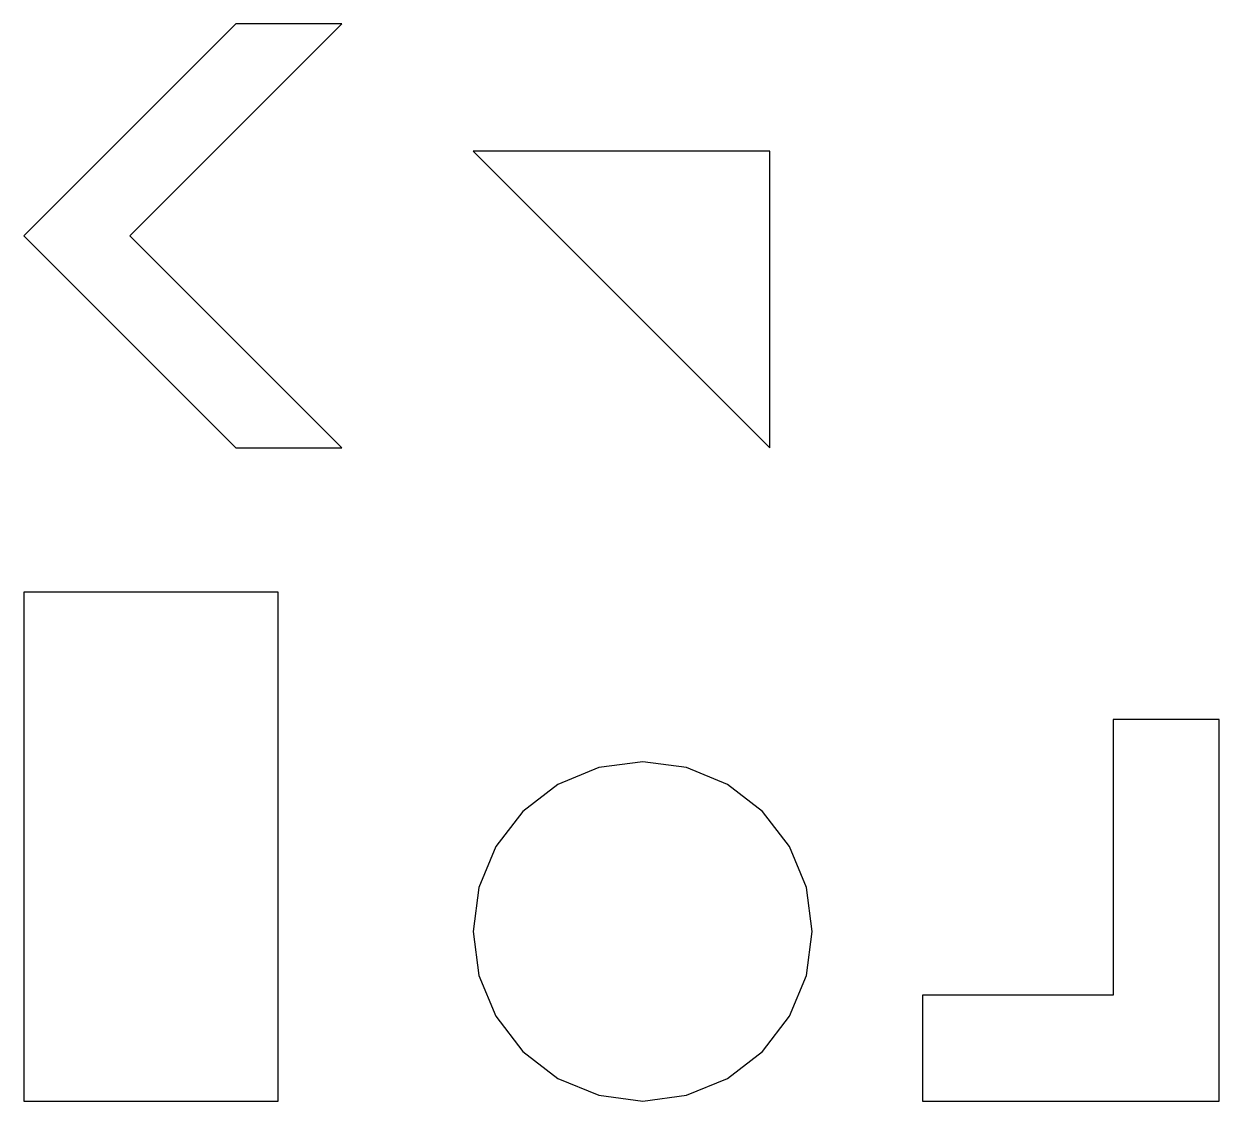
# Model space of a CAD drawing. Header units: millimetres. Extents: x 0 to 564, y 0 to 508.
import ezdxf

# ---------------------------------------------------------------- set-up
doc = ezdxf.new("R2010")
doc.units = ezdxf.units.MM
for name, color, linetype in [('PART001', 7, 'Continuous'), ('PART002', 7, 'Continuous'), ('PART003', 7, 'Continuous'), ('PART004', 7, 'Continuous'), ('PART005', 7, 'Continuous')]:
    doc.layers.add(name, color=color, linetype=linetype)

msp = doc.modelspace()

# ---------------------------------------------------------------- linework, layer by layer
at = {"layer": 'PART001'}
msp.add_lwpolyline([(0, 240), (0, 0), (120, 0), (120, 240)], close=True, dxfattribs=at)
at = {"layer": 'PART002'}
msp.add_lwpolyline([(292, 160), (271.29, 157.27), (252, 149.28), (235.43, 136.57), (222.72, 120), (214.73, 100.71), (212, 80), (214.73, 59.29), (222.72, 40), (235.43, 23.43), (252, 10.72), (271.29, 2.73), (292, 0), (312.71, 2.73), (332, 10.72), (348.57, 23.43), (361.28, 40), (369.27, 59.29), (372, 80), (369.27, 100.71), (361.28, 120), (348.57, 136.57), (332, 149.28), (312.71, 157.27)], close=True, dxfattribs=at)
at = {"layer": 'PART003'}
msp.add_lwpolyline([(564, 0), (564, 180), (514, 180), (514, 50), (424, 50), (424, 0)], close=True, dxfattribs=at)
at = {"layer": 'PART004'}
msp.add_lwpolyline([(150, 308), (50, 408), (150, 508), (100, 508), (0, 408), (100, 308)], close=True, dxfattribs=at)
at = {"layer": 'PART005'}
msp.add_lwpolyline([(352, 448), (212, 448), (352, 308)], close=True, dxfattribs=at)

doc.saveas('drawing.dxf')
